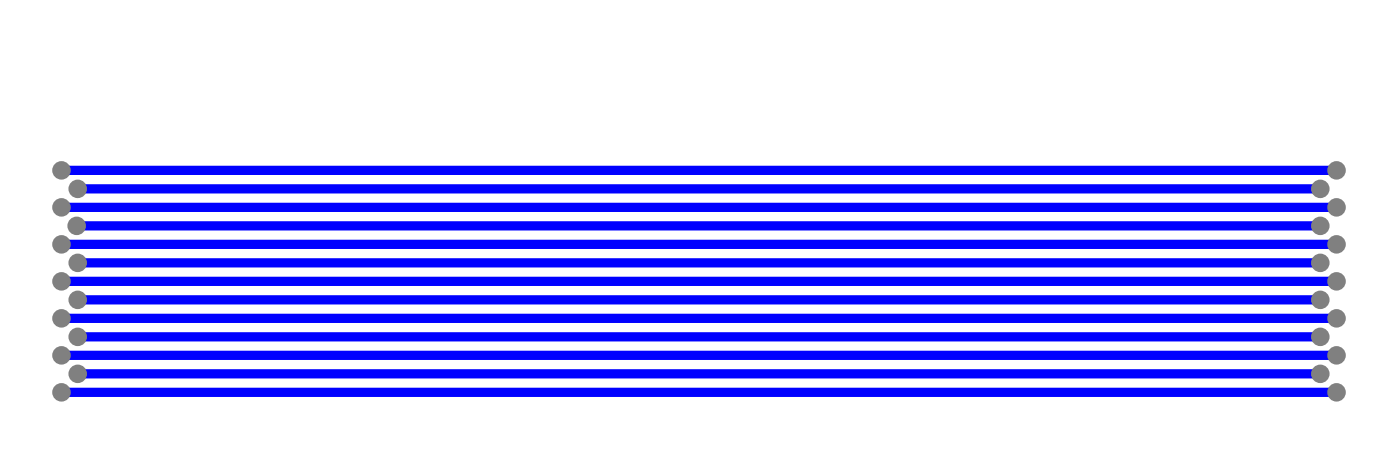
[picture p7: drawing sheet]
<svg xmlns="http://www.w3.org/2000/svg" width="101mm" height="34mm" viewBox="0 0 101 34" stroke-linecap="round" stroke-linejoin="round" font-family="sans-serif">
<g fill="none" stroke="#00f" stroke-width=".66">
<path d="M4.4 17.5h91.6M4.4 12.2h91.6M4.4 14.9h91.6M5.5 16.2h89.3M5.6 18.9h89.2M5.6 13.6h89.2M4.4 28.2h91.6M4.4 25.5h91.6M4.4 22.8h91.6M4.4 20.2h91.6M5.6 26.8h89.2M5.6 24.2h89.2"/>
<path d="M5.6 21.5h89.2"/>
</g>
<g fill="#808080">
<circle cx="5.5" cy="16.2" r=".67"/>
<circle cx="96" cy="28.2" r=".67"/>
<circle cx="94.8" cy="26.8" r=".67"/>
<circle cx="96" cy="25.5" r=".67"/>
<circle cx="94.8" cy="24.2" r=".67"/>
<circle cx="96" cy="22.8" r=".67"/>
<circle cx="94.8" cy="21.5" r=".67"/>
<circle cx="96" cy="20.2" r=".67"/>
<circle cx="94.8" cy="18.9" r=".67"/>
<circle cx="96" cy="17.5" r=".67"/>
<circle cx="94.8" cy="16.2" r=".67"/>
<circle cx="96" cy="14.9" r=".67"/>
<circle cx="4.4" cy="28.2" r=".67"/>
<circle cx="5.6" cy="26.8" r=".67"/>
<circle cx="4.4" cy="25.5" r=".67"/>
<circle cx="5.6" cy="24.2" r=".67"/>
<circle cx="4.4" cy="22.8" r=".67"/>
<circle cx="5.6" cy="18.9" r=".67"/>
<circle cx="4.4" cy="17.5" r=".67"/>
<circle cx="4.4" cy="14.9" r=".67"/>
<circle cx="4.4" cy="20.2" r=".67"/>
<circle cx="5.6" cy="21.5" r=".67"/>
<circle cx="96" cy="12.2" r=".67"/>
<circle cx="4.4" cy="12.2" r=".67"/>
<circle cx="94.8" cy="13.6" r=".67"/>
<circle cx="5.6" cy="13.6" r=".67"/>
</g>
</svg>
